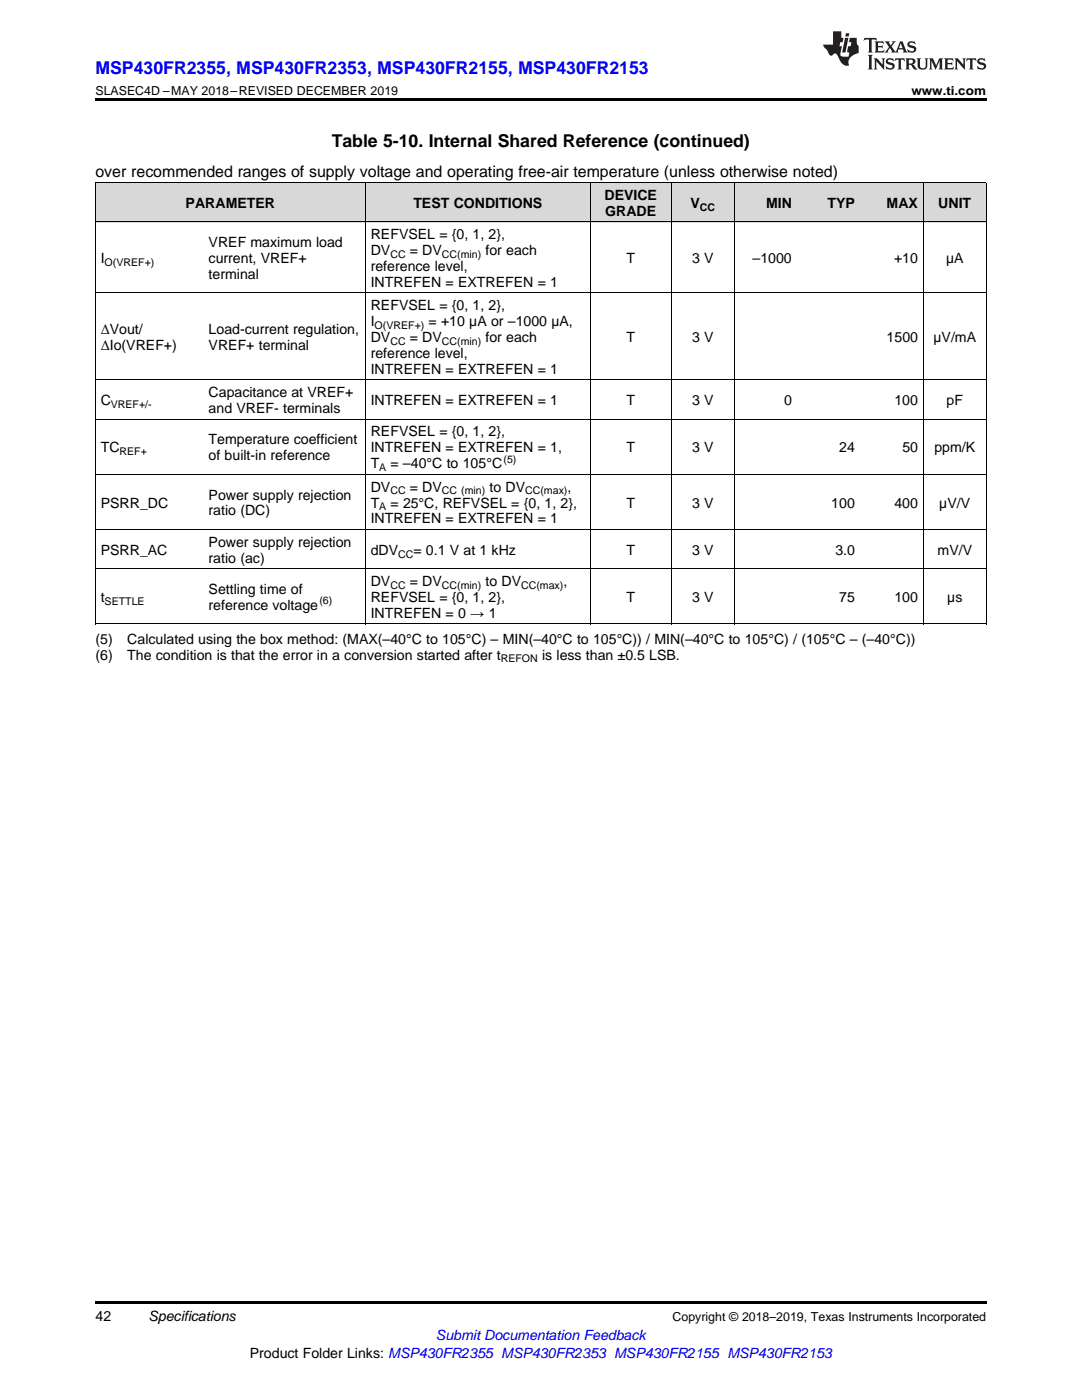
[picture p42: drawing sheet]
<svg xmlns="http://www.w3.org/2000/svg" width="216mm" height="279mm" viewBox="0 0 216 279" stroke-linecap="round" stroke-linejoin="round" font-family="sans-serif">
<defs><g id="words">
<text font-size="3.5" fill="#00f" x="19" y="14.8">MSP430FR2355, MSP430FR2353, MSP430FR2155, MSP430FR2153</text>
<text font-size="3.5" x="66.2" y="29.3">Table 5-10. Internal Shared Reference (continued)</text>
<text font-size="3.2" x="19" y="35.2">over recommended ranges of supply voltage and operating free-air temperature (unless otherwise noted)</text>
<g font-size="2.8">
<text x="37" y="41.5">PARAMETER</text>
<text x="82.5" y="41.5">TEST CONDITIONS</text>
<text x="120.6" y="39.9">DEVICE</text>
<text x="137.8" y="41.5">V</text>
<text x="152.9" y="41.5">MIN</text>
<text x="165.1" y="41.5">TYP</text>
<text x="176.9" y="41.5">MAX</text>
<text x="187.2" y="41.5">UNIT</text>
<text x="74" y="47.7">REFVSEL = {0, 1, 2},</text>
<text x="120.8" y="43.1">GRADE</text>
<text x="20.1" y="52.5">I</text>
<text x="41.6" y="49.3">VREF maximum load</text>
<text x="41.6" y="52.5">current, VREF+</text>
<text x="74" y="50.9">DV</text>
<text x="81.8" y="50.9">= DV</text>
<text x="96.9" y="50.9">for each</text>
<text x="125" y="52.5">T</text>
<text x="138.1" y="52.5">3 V</text>
<text x="150.2" y="52.5">–1000</text>
<text x="178.4" y="52.5">+10</text>
<text x="188.8" y="52.5">µA</text>
<text x="41.6" y="55.7">terminal</text>
<text x="74" y="54.1">reference level,</text>
<text x="74" y="57.3">INTREFEN = EXTREFEN = 1</text>
<text x="74" y="61.9">REFVSEL = {0, 1, 2},</text>
<text x="74" y="65.1">I</text>
<text x="85.5" y="65.1">= +10 µA or –1000 µA,</text>
<text x="20.1" y="66.7">ΔVout/</text>
<text x="20.1" y="69.8">ΔIo(VREF+)</text>
<text x="41.6" y="66.7">Load-current regulation,</text>
<text x="41.6" y="69.8">VREF+ terminal</text>
<text x="74" y="68.3">DV</text>
<text x="74" y="71.4">reference level,</text>
<text x="81.8" y="68.3">= DV</text>
<text x="96.9" y="68.3">for each</text>
<text x="125" y="68.3">T</text>
<text x="138.1" y="68.3">3 V</text>
<text x="176.9" y="68.3">1500</text>
<text x="186.3" y="68.3">µV/mA</text>
<text x="74" y="74.6">INTREFEN = EXTREFEN = 1</text>
<text x="20.1" y="80.9">C</text>
<text x="41.6" y="79.3">Capacitance at VREF+</text>
<text x="41.6" y="82.4">and VREF- terminals</text>
<text x="74" y="80.9">INTREFEN = EXTREFEN = 1</text>
<text x="125" y="80.9">T</text>
<text x="138.1" y="80.9">3 V</text>
<text x="156.5" y="80.9">0</text>
<text x="178.5" y="80.9">100</text>
<text x="188.9" y="80.9">pF</text>
<text x="41.6" y="88.7">Temperature coefficient</text>
<text x="74" y="87.1">REFVSEL = {0, 1, 2},</text>
<text x="20.1" y="90.3">TC</text>
<text x="41.6" y="91.9">of built-in reference</text>
<text x="74" y="90.3">INTREFEN = EXTREFEN = 1,</text>
<text x="74" y="93.5">T</text>
<text x="77.9" y="93.5">= –40°C to 105°C</text>
<text x="125" y="90.3">T</text>
<text x="138.1" y="90.3">3 V</text>
<text x="167.5" y="90.3">24</text>
<text x="180.1" y="90.3">50</text>
<text x="186.4" y="90.3">ppm/K</text>
<text x="20.1" y="101.3">PSRR_DC</text>
<text x="41.6" y="99.7">Power supply rejection</text>
<text x="74" y="98.1">DV</text>
<text x="74" y="101.3">T</text>
<text x="77.9" y="101.3">= 25°C, REFVSEL = {0, 1, 2},</text>
<text x="81.8" y="98.1">= DV</text>
<text x="97.7" y="98.1">to DV</text>
<text x="113.2" y="98.1">,</text>
<text x="125" y="101.3">T</text>
<text x="138.1" y="101.3">3 V</text>
<text x="165.9" y="101.3">100</text>
<text x="178.5" y="101.3">400</text>
<text x="187.4" y="101.3">µV/V</text>
<text x="41.6" y="102.9">ratio (DC)</text>
<text x="74" y="104.5">INTREFEN = EXTREFEN = 1</text>
<text x="20.1" y="110.7">PSRR_AC</text>
<text x="41.6" y="109.1">Power supply rejection</text>
<text x="41.6" y="112.3">ratio (ac)</text>
<text x="74" y="110.7">dDV</text>
<text x="82.5" y="110.7">= 0.1 V at 1 kHz</text>
<text x="125" y="110.7">T</text>
<text x="138.1" y="110.7">3 V</text>
<text x="166.7" y="110.7">3.0</text>
<text x="187.1" y="110.7">mV/V</text>
<text x="41.6" y="118.5">Settling time of</text>
<text x="74" y="116.9">DV</text>
<text x="81.8" y="116.9">= DV</text>
<text x="96.9" y="116.9">to DV</text>
<text x="112.4" y="116.9">,</text>
<text x="20.1" y="120.1">t</text>
<text x="41.6" y="121.7">reference voltage</text>
<text x="74" y="120.1">REFVSEL = {0, 1, 2},</text>
<text x="74" y="123.3">INTREFEN = 0 → 1</text>
<text x="125" y="120.1">T</text>
<text x="138.1" y="120.1">3 V</text>
<text x="167.5" y="120.1">75</text>
<text x="178.5" y="120.1">100</text>
<text x="189" y="120.1">µs</text>
<text x="19" y="128.4">(5)</text>
<text x="19" y="131.6">(6)</text>
<text x="25.4" y="128.4">Calculated using the box method: (MAX(–40°C to 105°C) – MIN(–40°C to 105°C)) / MIN(–40°C to 105°C) / (105°C – (–40°C))</text>
<text x="25.4" y="131.6">The condition is that the error in a conversion started after t</text>
<text x="108.2" y="131.6">is less than ±0.5 LSB.</text>
<text x="19" y="263.6">42</text>
<text x="29.6" y="263.6">Specifications</text>
<text x="49.8" y="270.9">Product Folder Links: MSP430FR2355 MSP430FR2353 MSP430FR2155 MSP430FR2153</text>
</g>
<text font-size="2.8" fill="#00f" x="87" y="267.4">Submit Documentation Feedback</text>
<g font-size="2.5">
<text x="19" y="19">SLASEC4D –MAY 2018–REVISED DECEMBER 2019</text>
<text x="181.9" y="19">www.ti.com</text>
<text x="134.2" y="263.6">Copyright © 2018–2019, Texas Instruments Incorporated</text>
</g>
<g font-size="2.1">
<text x="139.7" y="42.1">CC</text>
<text x="20.9" y="53.1">O(VREF+)</text>
<text x="77.9" y="51.5">CC</text>
<text x="88.2" y="51.5">CC(min)</text>
<text x="74.8" y="65.7">O(VREF+)</text>
<text x="77.9" y="68.8">CC</text>
<text x="88.2" y="68.8">CC(min)</text>
<text x="22.1" y="81.4">VREF+/-</text>
<text x="23.8" y="90.8">REF+</text>
<text x="75.7" y="94">A</text>
<text x="100.5" y="92.3">(5)</text>
<text x="75.7" y="101.8">A</text>
<text x="77.9" y="98.7">CC</text>
<text x="88.2" y="98.7">CC (min)</text>
<text x="104.8" y="98.7">CC(max)</text>
<text x="79.4" y="111.3">CC</text>
<text x="77.9" y="117.5">CC</text>
<text x="88.2" y="117.5">CC(min)</text>
<text x="104" y="117.5">CC(max)</text>
<text x="20.9" y="120.7">SETTLE</text>
<text x="63.7" y="120.6">(6)</text>
<text x="99.9" y="132.2">REFON</text>
</g>
</g></defs>
<g fill="#d8d8d8">
<path d="M19 36.5h21.6v7.8h-21.6z"/>
<path d="M40.6 36.5h32.3v7.8h-32.3z"/>
<path d="M72.9 36.5h44.9v7.8h-44.9z"/>
<path d="M117.8 36.5h16.2v7.8h-16.2z"/>
<path d="M134 36.5h12.5v7.8h-12.5z"/>
<path d="M146.5 36.5h12.6v7.8h-12.6z"/>
<path d="M159.1 36.5h12.6v7.8h-12.6z"/>
<path d="M171.7 36.5h12.6v7.8h-12.6z"/>
<path d="M184.3 36.5h12.5v7.8h-12.5z"/>
</g>
<path d="M19 19.5h177.8v.5h-177.8zM19 259.7h177.8v.5h-177.8z" fill="#000"/>
<g fill="none" stroke="#000" stroke-width=".2">
<path d="M19 36.5h177.8M19.1 36.5v88.1M72.9 36.5v88.1M117.7 36.5v88.1M133.9 36.5v88.1M146.5 36.5v88.1M184.2 36.5v88.1M196.8 36.5v88.1M19 58.5h177.8M19 44.3h177.8M19 75.8h177.8M19 94.7h177.8"/>
<path d="M19 83.7h177.8M19 113.5h177.8M19 105.7h177.8M19 124.5h177.8"/>
</g>
<g fill="#231f20">
<path d="M172.5 7.6l-.1 .5 .4-.2h.6v.1v2.1l-.2 .4h.9l-.2-.4v-2.1l.1-.1h.5l.5 .2-.2-.5zM174.5 8.3l.2 .3v1.5l-.2 .4h1.8l.2-.6a1.04 1.04 0 0 1-1.3 .2v-.7h.6l.3 .2v-.6l-.3 .2h-.6v-.6l.8-.1 .4 .3-.2-.5zM176.5 8.3l.9 1.1-.9 1.1h.8l-.2-.2 .4-.7 .5 .7-.2 .2h1.5l-.2-.2 .2-.4h.9l.1 .4-.2 .2h1l-.3-.3-.7-1.9h-.5l-.9 2-.8-1 .9-1h-.8l.1 .3-.4 .5-.3-.6 .1-.2zM179.7 8.6l.4 1h-.7zM181.3 8.4a.63 .63 0 0 0-.2 .7 .63 .63 0 0 0 .6 .4l.6 .2 .1 .2a.75 .75 0 0 1-.7 .4 .75 .75 0 0 1-.6-.5l.1 .7 .1-.1a1.11 1.11 0 0 0 1.5-.6 1.13 1.13 0 0 0-1.2-.8l-.1-.4a1.04 1.04 0 0 1 1.2 .2l-.2-.5-.2 .1-.4-.2zM173.2 10.9l.2 .4v2.2l-.2 .4h1l-.3-.4v-2.2l.3-.4zM174.3 11.6l.3 .4v1.5l-.3 .4h.8l-.2-.4v-1.3l1.5 1.7v-1.9l.2-.4h-.7l.2 .4v.9l-1.1-1.3zM177 11.8a.62 .62 0 0 0-.2 .7 .62 .62 0 0 0 .6 .4l.6 .1 .1 .3a.76 .76 0 0 1-.7 .3 .76 .76 0 0 1-.7-.4l.2 .7 .1-.1a1.11 1.11 0 0 0 1.5-.6 1.13 1.13 0 0 0-1.2-.8l-.1-.4a1.04 1.04 0 0 1 1.2 .2l-.2-.6-.2 .1-.5-.1zM178.7 11.6l-.2 .6a.61 .61 0 0 1 .8-.3v1.6l-.2 .4h.9l-.2-.4v-1.6a.63 .63 0 0 1 .7 .3l-.1-.6zM180.6 11.6l.3 .4v1.5l-.3 .4h1l-.2-.2-.1-.8 .6 .2a.76 .76 0 0 0 1.2 .7l-1-1a.58 .58 0 0 0 .6-.5 .58 .58 0 0 0-.5-.6zM181.4 11.9h.1a.45 .45 0 0 1 .5 .1 .45 .45 0 0 1 .1 .5l-.8 .2zM182.9 11.6l.2 .2a2.17 2.17 0 0 0 .3 1.9 .99 .99 0 0 0 1.6-.6v-1.1l.2-.4h-.7l.2 .2a1.92 1.92 0 0 1-.2 1.8 .6 .6 0 0 1-.9-.5v-1.1l.2-.4zM185.4 11.6l.2 .4v1.5l-.2 .4h.7l-.2-.4v-1.4l.8 1.8 .8-1.8v1.4l-.2 .4h.9l-.2-.4v-1.5l.2-.4h-.8l-.6 1.5-.6-1.5zM188.4 11.6l.2 .4v1.5l-.2 .4h1.8l.1-.6a1.04 1.04 0 0 1-1.2 .1v-.6h.5l.4 .2v-.6l-.4 .2h-.5v-.7h.8l.3 .3-.1-.6zM190.5 11.6l.2 .4v1.5l-.2 .4h.7l-.2-.4v-1.3l1.5 1.7v-1.9l.2-.4h-.7l.2 .4v.9l-1.1-1.3zM192.9 11.6l-.1 .6a.61 .61 0 0 1 .7-.3l.1 1.6-.3 .4h1l-.3-.4 .1-1.6a.63 .63 0 0 1 .7 .3l-.1-.6zM195.2 11.8a.62 .62 0 0 0-.2 .7 .62 .62 0 0 0 .6 .4l.6 .1 .1 .3a.76 .76 0 0 1-.7 .3 .76 .76 0 0 1-.6-.4l.1 .7 .1-.1a1.11 1.11 0 0 0 1.6-.6 1.13 1.13 0 0 0-1.3-.8l-.1-.4a1.04 1.04 0 0 1 1.2 .2l-.1-.6-.2 .1-.5-.1z"/>
<path d="M166.2 6.3v2.6h-1.9v.4l.8 .9a.91 .91 0 0 0 1 .8 .56 .56 0 0 1 .5-.3 .56 .56 0 0 1 .5 .3l.4 .8a1.53 1.53 0 0 0 1.9 1.2 1.54 1.54 0 0 1 1-2.1l.9-.3v-1.4a1.52 1.52 0 0 1-.4-1.6h-1.3l-.2 .8h.5l-.2 .8h-.5l-.1 1v.2l.4 .1-.2 .8a1.93 1.93 0 0 1-1.6-.3l.3-1.8h-.5l.2-.8h.4l.2-.8h-.4v-1.3zM168.6 7.6l-.6 2.9h.7l.6-2.9zM168.8 6.6l-.1 .7h.6l.2-.7z"/>
</g>
<use href="#words"/>
</svg>
